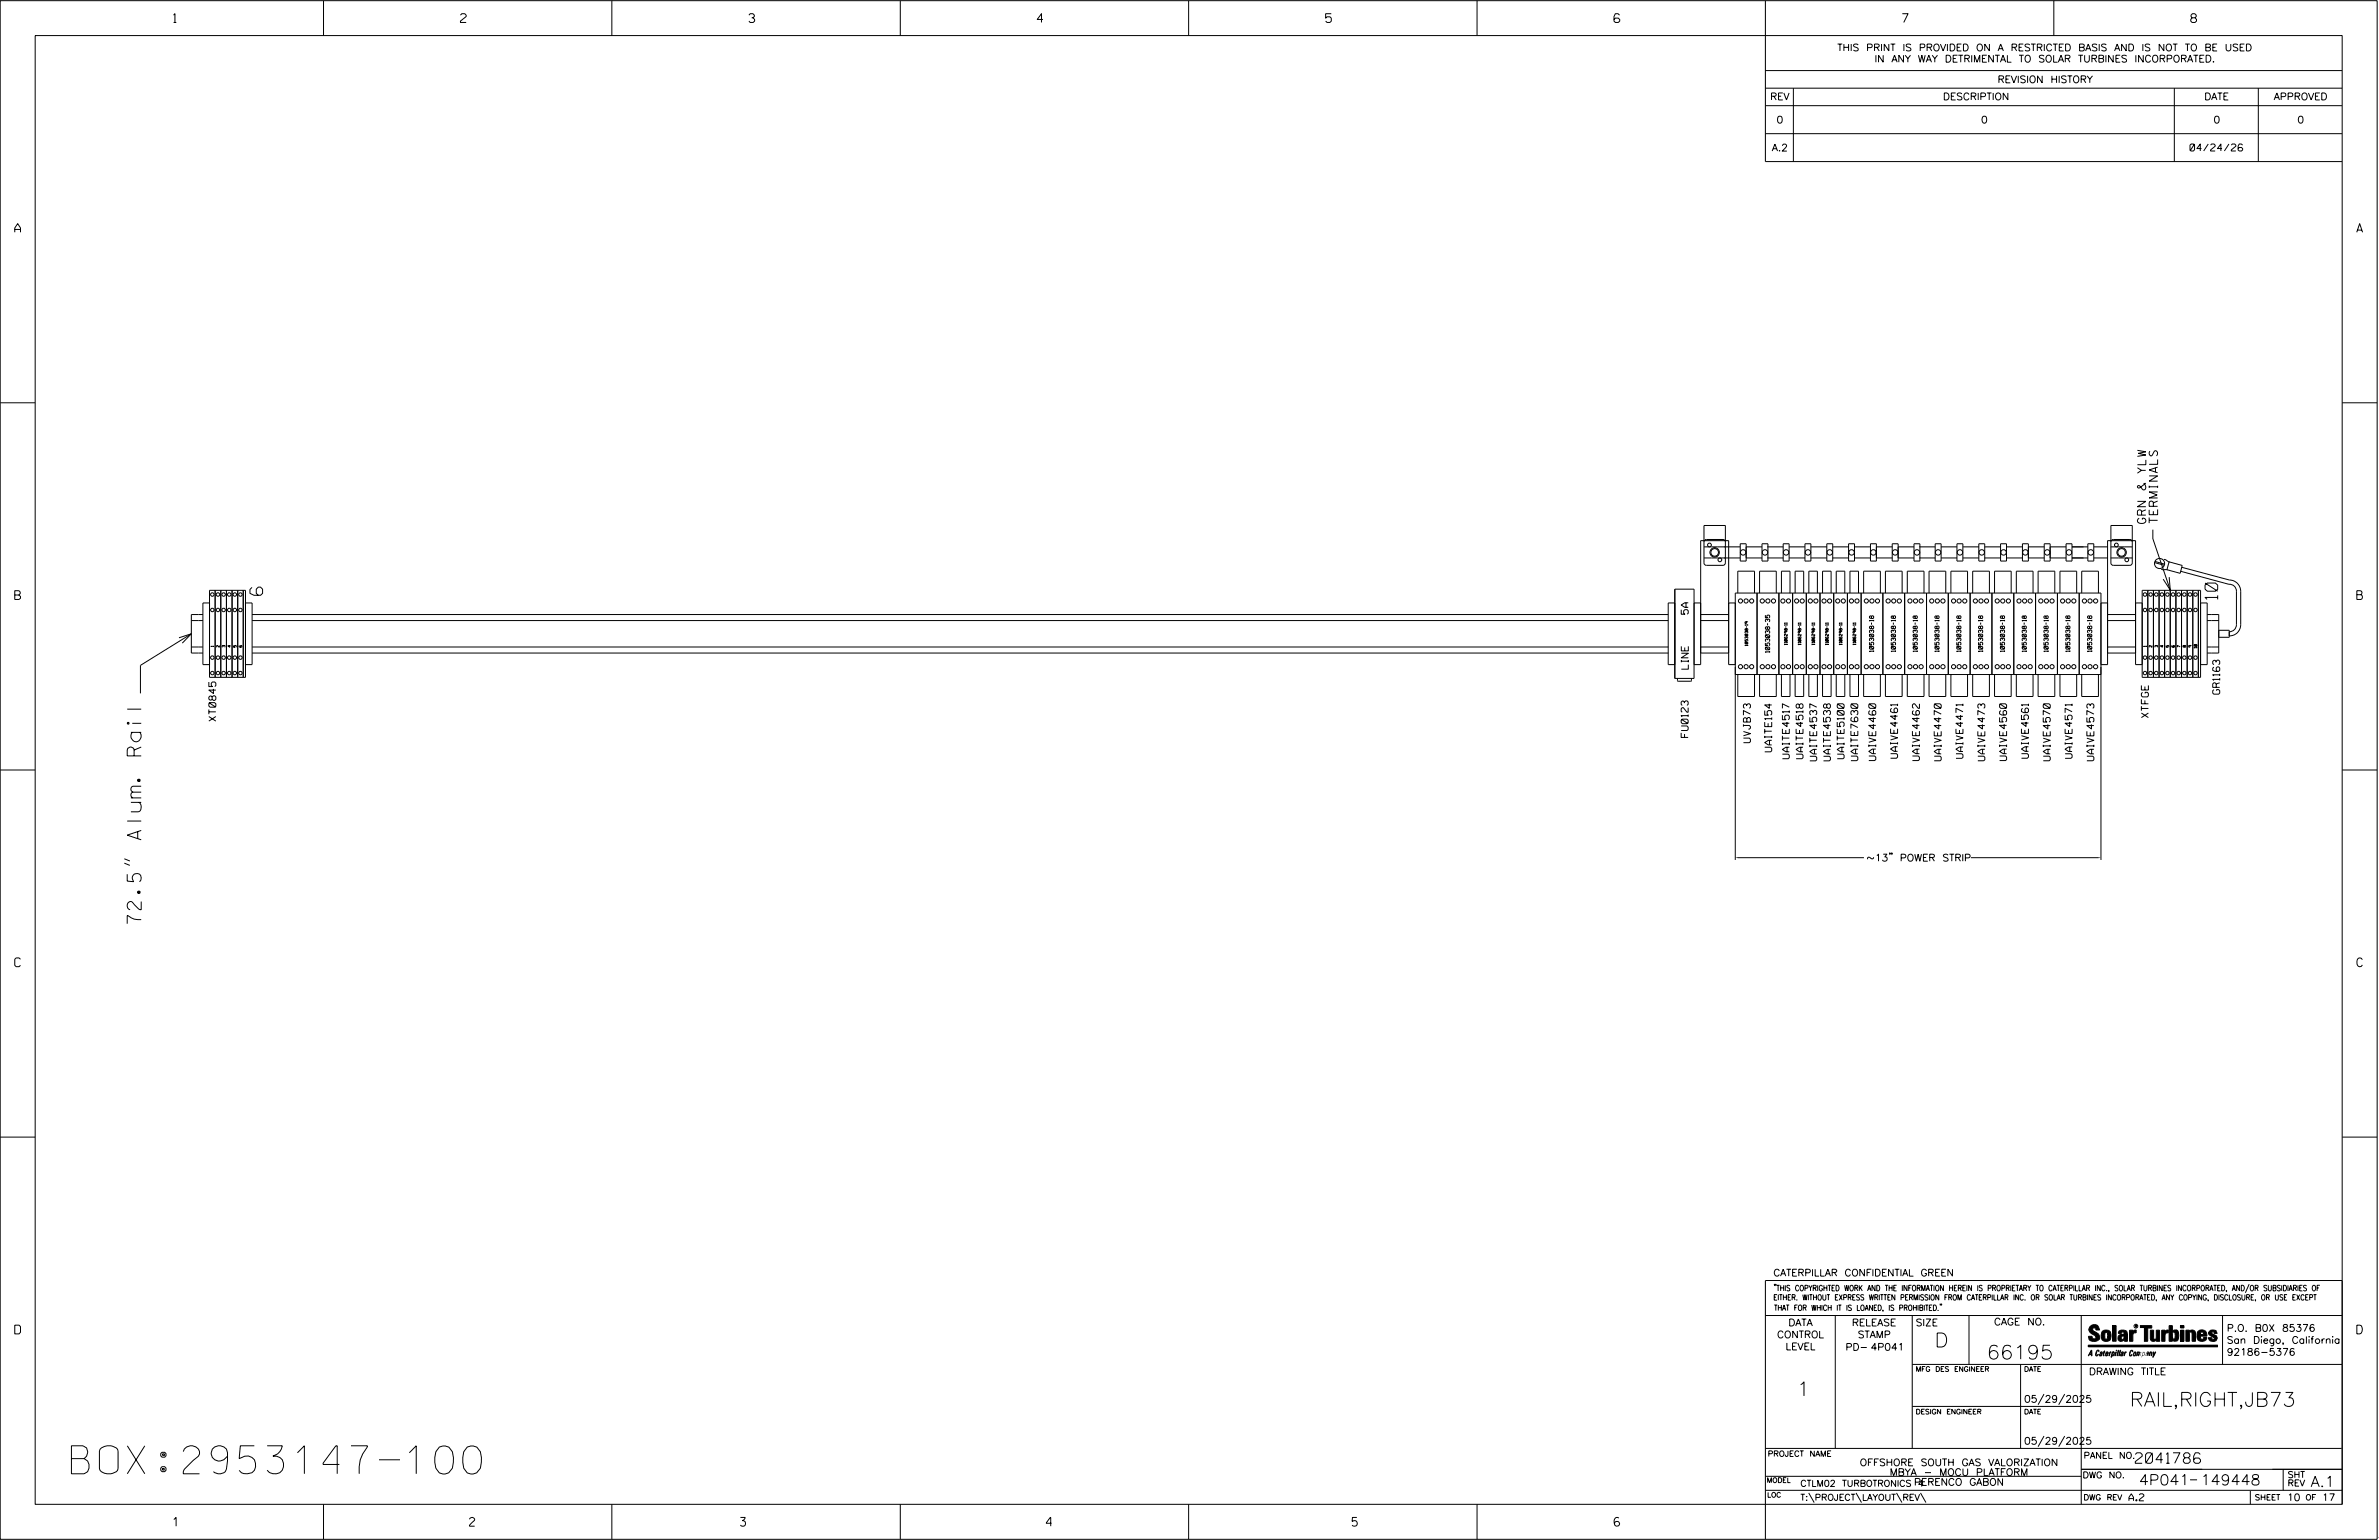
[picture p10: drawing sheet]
<svg xmlns="http://www.w3.org/2000/svg" width="864mm" height="559mm" viewBox="0 0 864 559" stroke-linecap="round" stroke-linejoin="round" font-family="sans-serif">
<defs><g id="words">
<text font-size="10.2" x="25.9" y="534.8">BOX:2953147-100</text>
<g font-size="5.1">
<text x="51.2" y="335.2" transform="rotate(-90 51.2 335.2)">72.5&quot; Alum. Rail</text>
<text x="702.3" y="488.8">D</text>
<text x="721.2" y="493.2">66195</text>
<text x="652.2" y="506.5">1</text>
<text x="773.1" y="510.3">RAIL,RIGHT,JB73</text>
</g>
<g font-size="4.6">
<text x="95.3" y="216" transform="rotate(-90 95.3 216)">6</text>
<text x="805" y="217.5" transform="rotate(-90 805 217.5)">10</text>
</g>
<g font-size="3.8">
<text x="775.1" y="531">2041786</text>
<text x="776.5" y="538.9">4P041</text>
<text x="798.8" y="538.9">149448</text>
<text x="838.8" y="539.5">A.1</text>
</g>
<g font-size="3.2">
<text x="63" y="8.2">1</text>
<text x="167.2" y="8.2">2</text>
<text x="271.8" y="8.2">3</text>
<text x="376.5" y="8.2">4</text>
<text x="481.2" y="8.2">5</text>
<text x="690.6" y="8.2">7</text>
<text x="795.3" y="8.2">8</text>
<text x="5.4" y="84.3">A</text>
<text x="855.5" y="84.3">A</text>
<text x="5.4" y="217.5">B</text>
<text x="855.6" y="217.5">B</text>
<text x="5.4" y="350.8">C</text>
<text x="855.6" y="350.8">C</text>
<text x="5.4" y="484">D</text>
<text x="855.6" y="484">D</text>
<text x="62.8" y="553.8">1</text>
<text x="170.4" y="553.8">2</text>
<text x="268.8" y="553.8">3</text>
<text x="379.8" y="553.8">4</text>
<text x="490.8" y="553.8">5</text>
<text x="585.9" y="553.8">6</text>
</g>
<g font-size="3">
<text x="779" y="190" transform="rotate(-90 779 190)">GRN &amp; YLW</text>
<text x="783.2" y="189.8" transform="rotate(-90 783.2 189.8)">TERMINALS</text>
</g>
<g font-size="2.5">
<text x="666.9" y="18.5">THIS PRINT IS PROVIDED ON A RESTRICTED BASIS AND IS NOT TO BE USED</text>
<text x="680.5" y="22.6">IN ANY WAY DETRIMENTAL TO SOLAR TURBINES INCORPORATED.</text>
<text x="725.1" y="30">REVISION HISTORY</text>
<text x="642.6" y="36.3">REV</text>
<text x="705.3" y="36.3">DESCRIPTION</text>
<text x="800.2" y="36.3">DATE</text>
<text x="825.4" y="36.3">APPROVED</text>
<text x="644.9" y="44.7">0</text>
<text x="719.1" y="44.7">0</text>
<text x="803.5" y="44.7">0</text>
<text x="834" y="44.7">0</text>
<text x="643.2" y="54.8">A.2</text>
<text x="795" y="54.8">04/24/26</text>
<text x="612.8" y="222.9" transform="rotate(-90 612.8 222.9)">5A</text>
<text x="612.9" y="242.8" transform="rotate(-90 612.9 242.8)">LINE</text>
<text x="805.8" y="251.9" transform="rotate(-90 805.8 251.9)">GR1163</text>
<text x="78.4" y="261.6" transform="rotate(-90 78.4 261.6)">XT0845</text>
<text x="779.9" y="260.4" transform="rotate(-90 779.9 260.4)">XTFGE</text>
<text x="612.8" y="267.6" transform="rotate(-90 612.8 267.6)">FU0123</text>
<text x="635.4" y="269.5" transform="rotate(-90 635.4 269.5)">UVJB73</text>
<text x="643.2" y="272.8" transform="rotate(-90 643.2 272.8)">UAITE154</text>
<text x="649.6" y="275.3" transform="rotate(-90 649.6 275.3)">UAITE4517</text>
<text x="654.5" y="275.3" transform="rotate(-90 654.5 275.3)">UAITE4518</text>
<text x="669.4" y="275.3" transform="rotate(-90 669.4 275.3)">UAITE5100</text>
<text x="680.9" y="276" transform="rotate(-90 680.9 276)">UAIVE4460</text>
<text x="688.8" y="275.1" transform="rotate(-90 688.8 275.1)">UAIVE4461</text>
<text x="696.8" y="276" transform="rotate(-90 696.8 276)">UAIVE4462</text>
<text x="712.6" y="275.2" transform="rotate(-90 712.6 275.2)">UAIVE4471</text>
<text x="728.4" y="276" transform="rotate(-90 728.4 276)">UAIVE4560</text>
<text x="736.3" y="275.1" transform="rotate(-90 736.3 275.1)">UAIVE4561</text>
<text x="752.2" y="275.2" transform="rotate(-90 752.2 275.2)">UAIVE4571</text>
<text x="659.5" y="276.1" transform="rotate(-90 659.5 276.1)">UAITE4537</text>
<text x="664.5" y="276.1" transform="rotate(-90 664.5 276.1)">UAITE4538</text>
<text x="674.4" y="276" transform="rotate(-90 674.4 276)">UAITE7630</text>
<text x="704.7" y="276" transform="rotate(-90 704.7 276)">UAIVE4470</text>
<text x="720.5" y="276" transform="rotate(-90 720.5 276)">UAIVE4473</text>
<text x="744.3" y="276" transform="rotate(-90 744.3 276)">UAIVE4570</text>
<text x="760.1" y="276" transform="rotate(-90 760.1 276)">UAIVE4573</text>
<text x="677.4" y="312.5">~13&quot; POWER STRIP</text>
<text x="643.8" y="463">CATERPILLAR CONFIDENTIAL GREEN</text>
<text x="645.1" y="485.5">CONTROL</text>
<text x="649.2" y="481.1">DATA</text>
<text x="672.3" y="481.1">RELEASE</text>
<text x="674.4" y="485.5">STAMP</text>
<text x="695.4" y="481.1">SIZE</text>
<text x="723.8" y="480.8">CAGE NO.</text>
<text x="808.4" y="483.1">P.O. B0X 85376</text>
<text x="648.2" y="489.8">LEVEL</text>
<text x="669.9" y="490">PD- 4P041</text>
<text x="808.4" y="487.5">San Diego, California</text>
<text x="808.4" y="491.8">92186-5376</text>
<text x="758.3" y="498.9">DRAWING TITLE</text>
<text x="734.8" y="508.9">05/29/2025</text>
<text x="734.8" y="524.1">05/29/2025</text>
<text x="675.1" y="531.9">OFFSHORE SOUTH GAS VALORIZATION</text>
<text x="686" y="535.5">MBYA - MOCU PLATFORM</text>
<text x="694.8" y="539">PERENCO GABON</text>
<text x="772.8" y="544.6">A.2</text>
<text x="830.2" y="544.6">10</text>
<text x="842.9" y="544.6">17</text>
</g>
<g font-size="2.3">
<text x="756.4" y="529.2">PANEL NO.</text>
<text x="653.5" y="539.4">CTLM02 TURBOTRONICS 4</text>
<text x="756" y="536.3">DWG NO.</text>
<text x="830.4" y="539.3">REV</text>
<text x="830.4" y="536.2">SHT</text>
<text x="653.5" y="544.5">T:\PROJECT\LAYOUT\REV\</text>
</g>
<g font-size="2">
<text x="643.8" y="468.4">&quot;THIS COPYRIGHTED WORK AND THE INFORMATION HEREIN IS PROPRIETARY TO CATERPILLAR INC., SOLAR TURBINES INCORPORATED, AND/OR SUBSIDIARIES OF</text>
<text x="643.8" y="471.8">EITHER. WITHOUT EXPRESS WRITTEN PERMISSION FROM CATERPILLAR INC. OR SOLAR TURBINES INCORPORATED, ANY COPYING, DISCLOSURE, OR USE EXCEPT</text>
<text x="644" y="475.6">THAT FOR WHICH IT IS LOANED, IS PROHIBITED.&quot;</text>
<text x="641.7" y="528.5">PROJECT NAME</text>
<text x="756.3" y="544.3">DWG REV</text>
<text x="818.5" y="544.3">SHEET</text>
<text x="836.9" y="544.3">OF</text>
</g>
<g font-size="1.8">
<text x="695.4" y="497.6">MFG DES ENGINEER</text>
<text x="734.8" y="497.6">DATE</text>
<text x="695.4" y="513.1">DESIGN ENGINEER</text>
<text x="734.8" y="513.1">DATE</text>
<text x="641.3" y="538">MODEL</text>
<text x="641.5" y="543.3">LOC</text>
</g>
<g font-size="1.5">
<text x="642.4" y="236.8" transform="rotate(-90 642.4 236.8)">1053038-35</text>
<text x="680.2" y="236.5" transform="rotate(-90 680.2 236.5)">1053038-18</text>
<text x="688.1" y="236.5" transform="rotate(-90 688.1 236.5)">1053038-18</text>
<text x="696" y="236.5" transform="rotate(-90 696 236.5)">1053038-18</text>
<text x="703.9" y="236.5" transform="rotate(-90 703.9 236.5)">1053038-18</text>
<text x="711.8" y="236.5" transform="rotate(-90 711.8 236.5)">1053038-18</text>
<text x="719.7" y="236.5" transform="rotate(-90 719.7 236.5)">1053038-18</text>
<text x="727.7" y="236.5" transform="rotate(-90 727.7 236.5)">1053038-18</text>
<text x="735.6" y="236.5" transform="rotate(-90 735.6 236.5)">1053038-18</text>
<text x="743.5" y="236.5" transform="rotate(-90 743.5 236.5)">1053038-18</text>
<text x="751.4" y="236.5" transform="rotate(-90 751.4 236.5)">1053038-18</text>
<text x="759.3" y="236.5" transform="rotate(-90 759.3 236.5)">1053038-18</text>
</g>
<g font-size="1">
<text x="77.6" y="234.7" transform="rotate(-90 77.6 234.7)">1</text>
<text x="79.6" y="234.9" transform="rotate(-90 79.6 234.9)">2</text>
<text x="81.7" y="234.9" transform="rotate(-90 81.7 234.9)">3</text>
<text x="83.7" y="234.9" transform="rotate(-90 83.7 234.9)">4</text>
<text x="85.8" y="234.9" transform="rotate(-90 85.8 234.9)">5</text>
<text x="87.8" y="234.9" transform="rotate(-90 87.8 234.9)">6</text>
<text x="634.5" y="234.4" transform="rotate(-90 634.5 234.4)">1053038-19</text>
<text x="648.8" y="234" transform="rotate(-90 648.8 234)">1106298-11</text>
<text x="653.8" y="234" transform="rotate(-90 653.8 234)">1106298-11</text>
<text x="658.7" y="234" transform="rotate(-90 658.7 234)">1106298-11</text>
<text x="663.7" y="234" transform="rotate(-90 663.7 234)">1106298-11</text>
<text x="668.7" y="234" transform="rotate(-90 668.7 234)">1106298-11</text>
<text x="673.7" y="234" transform="rotate(-90 673.7 234)">1106298-11</text>
<text x="779.2" y="234.7" transform="rotate(-90 779.2 234.7)">1</text>
<text x="781.2" y="234.9" transform="rotate(-90 781.2 234.9)">2</text>
<text x="783.2" y="234.9" transform="rotate(-90 783.2 234.9)">3</text>
<text x="785.3" y="234.9" transform="rotate(-90 785.3 234.9)">4</text>
<text x="787.3" y="234.9" transform="rotate(-90 787.3 234.9)">5</text>
<text x="789.4" y="234.9" transform="rotate(-90 789.4 234.9)">6</text>
<text x="791.4" y="234.9" transform="rotate(-90 791.4 234.9)">7</text>
<text x="793.4" y="234.9" transform="rotate(-90 793.4 234.9)">8</text>
<text x="795.5" y="234.9" transform="rotate(-90 795.5 234.9)">9</text>
<text x="797.5" y="235.2" transform="rotate(-90 797.5 235.2)">10</text>
</g>
<text font-size=".9" x="775.1" y="481.7">R</text>
</g></defs>
<g fill="none" stroke="#000" stroke-width=".36">
<path d="M.1 .2h862.8v558.4h-862.8zM12.8 12.9h837.4v533h-837.4zM117.4 .2v12.7M222.1 .2v12.7M326.8 .2v12.7M431.5 .2v12.7M536.2 .2v12.7M587.9 5.5l-.5-.5h-1l-.5 1v1.7l.5 .4h1l.6-.4v-.6l-.6-.5h-1l-.5 .5M640.9 .2v58.4h209.3M745.6 .2v12.7M640.9 25.6h209.3M640.9 32h209.3"/>
<path d="M640.9 38.3h209.3M651 32v26.6M789.3 32v26.6M819.8 32v26.6M640.9 48.5h209.3M.1 146.2h12.7M850.2 146.2h12.7M618.6 190.7h7.7v13.6l-.5 .8h-6.4l-.8-.5zM618.6 198.4h13.1M618.6 196.6l.2-.6 .6-.2h6.1l.6 .2 .2 .6M631.7 197.3h2.2v6.3h-2.2zM633.9 198.4h5.7"/>
<path d="M639.6 197.3h2.2v6.3h-2.2zM641.5 198.4h5.8M647.3 197.3h2.2v6.3h-2.2zM649.5 198.4h5.7M655.2 197.3h2.2v6.3h-2.2zM657.4 198.4h5.8M663.2 197.3h2.1v6.3h-2.1zM665.3 198.4h5.8M671.1 197.3h2.1v6.3h-2.1zM673.2 198.4h5.8M679 197.3h2.1v6.3h-2.1zM681.1 198.4h5.8"/>
<path d="M686.9 197.3h2.1v6.3h-2.1zM689 198.4h5.8M694.8 197.3h2.1v6.3h-2.1zM696.7 198.4h5.8M702.5 197.3h2.1v6.3h-2.1zM704.6 198.4h5.8M710.4 197.3h2.1v6.3h-2.1zM712.5 198.4h5.8M718.3 197.3h2.2v6.3h-2.2zM720.5 198.4h5.7M726.2 197.3h2.2v6.3h-2.2zM728.4 198.4h5.8"/>
<path d="M734.2 197.3h2.1v6.3h-2.1zM736.3 198.4h5.8M742.1 197.3h2.1v6.3h-2.1zM744.2 198.4h5.8M750 197.3h2.2v6.3h-2.2zM752.2 198.4h5.7M757.9 197.3h2.2v6.3h-2.2zM760.1 198.4h5M766.3 196.6l.2-.6 .7-.2h6l.6 .2 .2 .6M766.3 190.7h7.7v13.6l-.5 .8h-6.3l-.9-.5zM766.3 198.4h7.7M781.5 192.2v3.3l6.3 18.6"/>
<path d="M76.1 214.2h13v31.6h-13zM76.1 218.8h-2.4v22.4h2.4M78.1 214.2v31.6M80.2 214.2v31.6M82.2 214.2v31.6M84.2 214.2v31.6M86.3 214.2v31.6M88.3 214.2v31.6M89.1 218.8h2.4v22.4h-2.4M608 218.8h-2.4v22.4h2.4M608 213.8h7v32.4h-7zM615 218.8h2.4"/>
<path d="M618.6 202.5h13.1M627.5 218.8h2.4M630.5 215.2h.1M630.8 215.2v-7.9h6.1v7.9M633.9 202.5h5.7M637.2 215.2h.1M637.8 215.2v29.6M638.4 215.2h.1M638.7 215.2v-7.9h6.1v7.9M641.5 202.5h5.8M645.1 215.2h.1M645.8 215.2v29.6"/>
<path d="M646.3 215.2h.1M646.7 215.2v-7.9h3.1v7.9M649.5 202.5h5.7M650.1 215.2h.1M650.7 215.2v29.6M651.3 215.2h.1M651.7 215.2v-7.9h3.1v7.9M655.1 215.2h.1M655.7 215.2v29.6M656.3 215.2h.1M656.6 215.2v-7.9h3.1v7.9M657.4 202.5h5.8"/>
<path d="M660.1 215.2h.1M660.7 215.2v29.6M661.3 215.2h.1M661.6 215.2v-7.9h3.1v7.9M665 215.2h.1M665.3 202.5h5.8M665.7 215.2v29.6M666.2 215.2h.1M666.6 215.2v-7.9h3.1v7.9M670 215.2h.1M670.6 215.2v29.6M671.2 215.2h.1"/>
<path d="M671.5 215.2v-7.9h3.2v7.9M673.2 202.5h5.8M675 215.2h.1M675.6 215.2v29.6M676.2 215.2h.1M676.5 215.2v-7.9h6.1v7.9M681.1 202.5h5.8M682.9 215.2h.1M683.5 215.2v29.6M684.1 215.2h.1M684.4 215.2v-7.9h6.1v7.9M689 202.5h5.8"/>
<path d="M690.8 215.2h.1M691.4 215.2v29.6M692 215.2h.1M692.4 215.2v-7.9h6v7.9M696.7 202.5h5.8M698.7 215.2h.1M699.3 215.2v29.6M699.9 215.2h.1M700.3 215.2v-7.9h6v7.9M704.6 202.5h5.8M706.7 215.2h.1M707.2 215.2v29.6"/>
<path d="M707.9 215.2h.1M708.2 215.2v-7.9h6v7.9M712.5 202.5h5.8M714.6 215.2h.1M715.2 215.2v29.6M715.8 215.2h.1M716.1 215.2v-7.9h6.1v7.9M720.5 202.5h5.7M722.5 215.2h.1M723.1 215.2v29.6M723.7 215.2h.1M724 215.2v-7.9h6.1v7.9"/>
<path d="M728.4 202.5h5.8M730.4 215.2h.1M731 215.2v29.6M731.6 215.2h.1M731.9 215.2v-7.9h6.1v7.9M736.3 202.5h5.8M738.3 215.2h.1M738.9 215.2v29.6M739.5 215.2h.1M739.8 215.2v-7.9h6.1v7.9M744.2 202.5h5.8M746.3 215.2h.1"/>
<path d="M746.9 215.2v29.6M747.4 215.2h.1M747.8 215.2v-7.9h6.1v7.9M752.2 202.5h5.7M754.2 215.2h.1M754.8 215.2v29.6M755.4 215.2h.1M755.7 215.2v-7.9h6.1v7.9M760.1 202.5h5M762.1 215.2h.1M762.7 218.8h2.4M766.3 202.5h7.7"/>
<path d="M775.2 218.8h2.4M777.6 214.2h21.2v31.6h-21.2zM779.7 214.2v31.6M781.7 214.2v31.6M782.1 204.2l3.5 .9M782.2 203.7l3.5 1M783.8 214.2v31.6M784.5 206.6l2.3 .2M785.5 203l2.1 .9M785.8 214.2v31.6M787.4 203.9l4.8 1.3-.8 2.8-4.8-1.3zM787.4 209.4l.4 4.7-2.6-4"/>
<path d="M787.8 214.2v31.6M789.9 214.2v31.6M791.6 207.3l17.5 4.7a2.54 2.54 0 0 1 2.7 2.5v12.2a2.59 2.59 0 0 1-2.6 2.5M791.9 214.2v31.6M792 205.8l17.3 4.7a4.1 4.1 0 0 1 4.1 4v12.2a4.1 4.1 0 0 1-4.2 4.1M794 214.2v31.6M796 214.2v31.6M798 214.2v31.6M798.8 218.8h2.4v22.4h-2.4M65 231.4l4.5-1.4-3.3 3.4M69.5 234.8h4.2M69.5 225.2h4.2"/>
<path d="M69.5 230l-18.5 11.4v10.2M73.7 223h-4.2v14h4.2M91.5 234.8h514.1M91.5 237h514.1M91.5 223h514.1M91.5 225.2h514.1M617.4 234.8h10.1M617.4 237h10.1M617.4 223h10.1M617.4 225.2h10.1M765.1 234.8h10.1M765.1 237h10.1"/>
<path d="M765.1 223h10.1M765.1 225.2h10.1M801.2 223h4.2v14h-4.2M801.2 234.8h4.2M801.2 225.2h4.2M805.4 228.7h3.8v2.5h-3.8M608.9 246.2l.2 1h4.7l.2-1M615 241.2h2.4v-45h10.1v45h2.4M629.9 244.8h132.8M630.8 244.8v7.9h6.1v-7.9M638.7 244.8v7.9h6.1v-7.9M646.7 244.8v7.9h3.1v-7.9"/>
<path d="M651.7 244.8v7.9h3.1v-7.9M656.6 244.8v7.9h3.1v-7.9M661.6 244.8v7.9h3.1v-7.9M666.6 244.8v7.9h3.1v-7.9M671.5 244.8v7.9h3.2v-7.9M676.5 244.8v7.9h6.1v-7.9M684.4 244.8v7.9h6.1v-7.9M692.4 244.8v7.9h6v-7.9M700.3 244.8v7.9h6v-7.9M708.2 244.8v7.9h6v-7.9M716.1 244.8v7.9h6.1v-7.9M724 244.8v7.9h6.1v-7.9"/>
<path d="M731.9 244.8v7.9h6.1v-7.9M739.8 244.8v7.9h6.1v-7.9M747.8 244.8v7.9h6.1v-7.9M755.7 244.8v7.9h6.1v-7.9M762.7 241.2h2.4v-45h10.1v45h2.4M.1 279.4h12.7M850.2 279.4h12.7M45.1 313.2l2 .8M45.1 311.6l2 .8M629.9 312v-96.8h132.8v96.8M630.9 311.2h45.7M686.2 309.6h-.3h.3l-.3 .6"/>
<path d="M686.9 309.6h-.3h.3l-.3 .6M715.5 311.2h46.2M.1 412.6h12.7M850.2 412.6h12.7M640.9 477.3h209.3M644.2 466.1l-.1 .4M644.7 466.1l-.2 .4M666.2 477.3v48.3M694.2 477.3v48.3M704.4 473.3l-.1 .4M704.8 473.3l-.1 .4M714.8 477.3v17.8"/>
<path d="M755.5 477.3v68.6M806.8 477.3v17.8M816.5 466l-1.4 3.1M850.2 464.6h-209.3v94M850.2 464.8v81.1M694.2 495.1h156M733.5 495.1v30.5M758.6 481.4a2.02 2.02 0 0 1 3.1-.1l.5 1.3h-1.3l-.2-.6-.4-.2-.6 .1-.1 .4 .4 .7a2.46 2.46 0 0 1 2.2 2.9 2.83 2.83 0 0 1-3.8 .3l-.3-1.3h1.3l.2 .7 .6 .3 .5-.2 .2-.5-.4-.6-1.9-1.2-.4-.9zM759.2 491.3h-.7l.7-1.2v1.9h.2l-.1-2.1-1.3 2.1 .5-.5h.7M761.3 490l.3-.2 .4 .3-.1 .3-.3-.4-.4 .3-.3 1.6h.4l.4-.5-.3 .6-.4 .1-.3-.4zM762.6 490.6l.5-.1-.1 1.4h-.9a.74 .74 0 0 1 .9-.8l-.3 .7-.5 .1 .2-.5 .6-.2v-.5l-.7 .2zM763 483.2a2.17 2.17 0 0 1 3.1 0l.3 1.4-.3 1.5a2.17 2.17 0 0 1-3.1 0l-.3-1.5z"/>
<path d="M763.6 490.5l.4-.4 .2 .6h-.3l-.3 .9 .2 .4-.3-.1zM764.1 483.7l.5-.4 .4 .3v2.2l-.4 .2-.5-.2zM764.6 491.1l.6 .2v-.7l-.4-.1-.4 .6-.1 .8h.6M764.6 491.1l-.1 .8h.4M764.6 482.6v.8M764.8 490.7l.4 .1v.3h-.6zM765 491.5l-.1 .4zM766 490.5l-.5 1.5zM766 490.8l.4-.3-.4 .4M766.9 481h1.3v5.7h-1.3zM767 490.8l.5 .1-.3 .8-.4 .2zM767.3 490.5h-.5l-.5 2"/>
<path d="M767.3 490.5a.8 .8 0 0 1 .2 1 .8 .8 0 0 1-.9 .4l-.1 .6M767.3 490.5l-.1 .2M768.1 490.5l-.4 1.5zM768.2 489.9h.3l-.1 .2h-.2zM769 489.9l-.5 2.1zM769.7 489.9l-.6 2.1zM770.1 491.4l.5-.3-.5 .8zM770.4 491.9h.1M770.6 491.1l.1-.4-.7 .2 .1-.3 .6-.1 .2 .3-.5 1.1M770.6 491.1a.74 .74 0 0 0-.8 .8h.6M771 484.8h-.7l-.3 .6 .4 .7 .5-.3 .1-2.4h-.8l-.1 .4h-1.2a1.71 1.71 0 0 1 1.8-1.3 1.71 1.71 0 0 1 1.6 1.4v2.8h-1.1l-.1-.6M771 484.2l-1.5 .1a1.41 1.41 0 0 0 0 2.4l.5 .1 1.1-.7"/>
<path d="M771.2 486.1h-.1M771.4 490.5l.1 .3 .4-.3-.9 1.5zM771.5 490.8h.1M773 482.7h1.2v.5l.5-.5 .7-.1v1h-.6l-.5 .4-.1 2.7h-1.2zM773.3 490.3l.6-.4 .4 .2-.1 .4-.3-.4a1.28 1.28 0 0 0-.5 1.8l.6-.4-.1 .4-.8 .1zM774.7 490.8l.5-.3a.88 .88 0 0 1 .2 .9 .88 .88 0 0 1-.7 .7l-.2-.2zM774.8 490.9h.5l-.3 1h-.3l-.2-.2zM775.2 490.5l-.1 .2M776.8 481h4.3v.9h-1.5v4.8h-1.3M776.8 490.6l-.8 .2v-.3l-.4 1.5 .8-1.3v1.3l.3-1.2M779.3 491.1h.4M779.6 490.5h.3l-.3 1.4"/>
<path d="M779.6 490.7h.2l-.1 .4M779.7 491.1l-.1 .4M779.7 491.1l-.4 .2M780.1 492l.4-1.5 .1 .3 .3-.3 .3 .2-.3 1.3v-1.3l-.7 1.3M780.6 482.7h1.2v2.7l.1 .4 .4 .3 .4-.7v-2.7h1.2l.1 4h-1.3v-.5l-1.1 .6-.7-.3-.3-.7zM781.6 492.5l1-2-.8 1.3-.2-1.3-.2 2M784.7 482.7h1.2v.5l.5-.5 .7-.1v1h-.5l-.6 .4-.1 2.7h-1.2zM787.4 481h1.2v2a1.4 1.4 0 0 1 2.2 .2l.1 1.4-.4 1.9-1.5 .1-.4-.5v-1l.5 .9 .5-.3v-2.1l-.5-.4-.5 .7v2.8h-1.2zM791.5 482.7h1.3v4h-1.3zM791.5 481h1.3v.9h-1.3zM793.5 482.7h1.3v.4l.7-.5 1.1 .2 .4 .6v3.3h-1.2l-.3-3.4-.7 .2v3.2h-1.3zM794.8 483.1h.1"/>
<path d="M797.7 483.2a1.92 1.92 0 0 1 2.4-.5 1.92 1.92 0 0 1 1 2.1h-2.3v.8l.6 .5 .5-.3v-.5h1.2a1.83 1.83 0 0 1-2.1 1.4 1.83 1.83 0 0 1-1.5-2.1zM798.8 484.2v.6M799.1 483.4h.6l.2 .8h-1.1zM804.6 482.9a1.84 1.84 0 0 0-2.9 .8 3.3 3.3 0 0 0 2.2 1.9l-.5 .5-.4-.3-.1-.4h-1.2l.1 .6a1.92 1.92 0 0 0 2.9 .4M804.9 483.8h-1.2l-.2-.6-.5 .1-.1 .3 .1 .3 1.8 .9M805.1 488.1h-47.1v.6h47.1M694.2 510.3h61.3M742 505.8l-2.2 3.9M749.5 505.8l-2.2 3.9M640.9 525.6h209.2M640.9 535.7h114.6M742 521.1l-2.2 3.8"/>
<path d="M749.5 521.1l-2.2 3.8M755.5 533.2h94.7M795 537h2.6M828.8 533.2v7.6M117.4 545.9v12.7M222.1 545.9v12.7M326.8 545.9v12.7M431.5 545.9v12.7M536.2 545.9v12.7M640.9 540.8h209.3M656.6 541.7l2 3.5M673.8 541.7l1.9 3.5"/>
<path d="M688.4 541.7l2 3.5M697.2 541.7l1.9 3.5M816.9 541v4.9M863.5 558h.1"/>
<circle cx="620.6" cy="197.7" r=".69"/>
<circle cx="768.3" cy="197.7" r=".69"/>
<circle cx="77.1" cy="215.7" r=".64"/>
<circle cx="79.1" cy="215.7" r=".64"/>
<circle cx="81.2" cy="215.7" r=".64"/>
<circle cx="83.2" cy="215.7" r=".64"/>
<circle cx="85.2" cy="215.7" r=".63"/>
<circle cx="87.3" cy="215.7" r=".64"/>
<circle cx="622.4" cy="200.4" r="1.71"/>
<circle cx="622.4" cy="200.5" r="1.38"/>
<circle cx="624.3" cy="203.1" r=".68"/>
<circle cx="631.8" cy="218.1" r=".75"/>
<circle cx="632.8" cy="200.4" r=".99"/>
<circle cx="633.8" cy="218.1" r=".76"/>
<circle cx="635.9" cy="218.1" r=".75"/>
<circle cx="639.7" cy="218.1" r=".77"/>
<circle cx="640.7" cy="200.4" r=".98"/>
<circle cx="641.8" cy="218.1" r=".75"/>
<circle cx="643.8" cy="218.1" r=".76"/>
<circle cx="647.2" cy="218.1" r=".76"/>
<circle cx="648.4" cy="200.4" r=".99"/>
<circle cx="649.2" cy="218.1" r=".75"/>
<circle cx="652.2" cy="218.1" r=".76"/>
<circle cx="654.2" cy="218.1" r=".75"/>
<circle cx="656.3" cy="200.4" r=".98"/>
<circle cx="657.2" cy="218.1" r=".76"/>
<circle cx="659.2" cy="218.1" r=".75"/>
<circle cx="662.1" cy="218.1" r=".76"/>
<circle cx="664.2" cy="218.1" r=".75"/>
<circle cx="664.2" cy="200.4" r=".99"/>
<circle cx="667.1" cy="218.1" r=".76"/>
<circle cx="669.1" cy="218.1" r=".75"/>
<circle cx="672.1" cy="218.1" r=".76"/>
<circle cx="672.1" cy="200.4" r=".98"/>
<circle cx="674.1" cy="218.1" r=".75"/>
<circle cx="677.5" cy="218.1" r=".76"/>
<circle cx="679.5" cy="218.1" r=".77"/>
<circle cx="680.1" cy="200.4" r=".99"/>
<circle cx="681.6" cy="218.1" r=".75"/>
<circle cx="685.4" cy="218.1" r=".77"/>
<circle cx="687.4" cy="218.1" r=".76"/>
<circle cx="688" cy="200.5" r=".99"/>
<circle cx="689.5" cy="218.1" r=".77"/>
<circle cx="693.3" cy="218.1" r=".76"/>
<circle cx="695.4" cy="218.1" r=".77"/>
<circle cx="695.9" cy="200.4" r=".98"/>
<circle cx="697.4" cy="218.1" r=".76"/>
<circle cx="701.2" cy="218.1" r=".75"/>
<circle cx="703.3" cy="218.1" r=".76"/>
<circle cx="703.5" cy="200.4" r=".99"/>
<circle cx="705.3" cy="218.1" r=".77"/>
<circle cx="709.2" cy="218.1" r=".76"/>
<circle cx="711.2" cy="218.1" r=".75"/>
<circle cx="711.5" cy="200.4" r=".98"/>
<circle cx="713.2" cy="218.1" r=".76"/>
<circle cx="717.1" cy="218.1" r=".75"/>
<circle cx="719.1" cy="218.1" r=".76"/>
<circle cx="719.4" cy="200.4" r=".99"/>
<circle cx="721.1" cy="218.1" r=".75"/>
<circle cx="725" cy="218.1" r=".76"/>
<circle cx="727" cy="218.1" r=".75"/>
<circle cx="727.3" cy="200.4" r=".98"/>
<circle cx="729.1" cy="218.1" r=".76"/>
<circle cx="732.9" cy="218.1" r=".75"/>
<circle cx="735" cy="218.1" r=".76"/>
<circle cx="735.2" cy="200.4" r=".99"/>
<circle cx="737" cy="218.1" r=".75"/>
<circle cx="740.8" cy="218.1" r=".77"/>
<circle cx="742.9" cy="218.1" r=".75"/>
<circle cx="743.2" cy="200.4" r=".98"/>
<circle cx="744.9" cy="218.1" r=".76"/>
<circle cx="748.8" cy="218.1" r=".76"/>
<circle cx="750.8" cy="218.1" r=".77"/>
<circle cx="751.1" cy="200.4" r=".99"/>
<circle cx="752.8" cy="218.1" r=".75"/>
<circle cx="756.7" cy="218.1" r=".77"/>
<circle cx="758.7" cy="218.1" r=".76"/>
<circle cx="759" cy="200.5" r=".99"/>
<circle cx="760.7" cy="218.1" r=".77"/>
<circle cx="770.1" cy="200.4" r="1.38"/>
<circle cx="770.2" cy="200.4" r="1.72"/>
<circle cx="772" cy="203.1" r=".69"/>
<circle cx="778.7" cy="215.7" r=".64"/>
<circle cx="780.7" cy="215.7" r=".64"/>
<circle cx="782.7" cy="215.7" r=".64"/>
<circle cx="783.9" cy="204.5" r="1.83"/>
<circle cx="784.8" cy="215.7" r=".64"/>
<circle cx="786.8" cy="215.7" r=".63"/>
<circle cx="788.8" cy="215.7" r=".64"/>
<circle cx="790.9" cy="215.7" r=".64"/>
<circle cx="792.9" cy="215.7" r=".64"/>
<circle cx="795" cy="215.7" r=".64"/>
<circle cx="797" cy="215.7" r=".64"/>
<circle cx="77.1" cy="221.3" r=".64"/>
<circle cx="77.1" cy="238.6" r=".64"/>
<circle cx="79.1" cy="221.3" r=".64"/>
<circle cx="79.1" cy="238.6" r=".64"/>
<circle cx="81.2" cy="221.3" r=".64"/>
<circle cx="81.2" cy="238.6" r=".64"/>
<circle cx="83.2" cy="221.3" r=".64"/>
<circle cx="83.2" cy="238.6" r=".64"/>
<circle cx="85.2" cy="221.3" r=".63"/>
<circle cx="85.2" cy="238.6" r=".63"/>
<circle cx="87.3" cy="221.3" r=".64"/>
<circle cx="87.3" cy="238.6" r=".64"/>
<circle cx="778.7" cy="221.3" r=".64"/>
<circle cx="778.7" cy="238.6" r=".64"/>
<circle cx="780.7" cy="238.6" r=".64"/>
<circle cx="780.7" cy="221.3" r=".64"/>
<circle cx="782.7" cy="221.3" r=".64"/>
<circle cx="782.7" cy="238.6" r=".64"/>
<circle cx="784.8" cy="221.3" r=".64"/>
<circle cx="784.8" cy="238.6" r=".64"/>
<circle cx="786.8" cy="221.3" r=".63"/>
<circle cx="786.8" cy="238.6" r=".63"/>
<circle cx="788.8" cy="238.6" r=".64"/>
<circle cx="788.8" cy="221.3" r=".64"/>
<circle cx="790.9" cy="221.3" r=".64"/>
<circle cx="790.9" cy="238.6" r=".64"/>
<circle cx="792.9" cy="238.6" r=".64"/>
<circle cx="792.9" cy="221.3" r=".64"/>
<circle cx="795" cy="221.3" r=".64"/>
<circle cx="795" cy="238.6" r=".64"/>
<circle cx="797" cy="221.3" r=".64"/>
<circle cx="797" cy="238.6" r=".64"/>
<circle cx="77.1" cy="244.2" r=".64"/>
<circle cx="79.1" cy="244.2" r=".64"/>
<circle cx="81.2" cy="244.2" r=".64"/>
<circle cx="83.2" cy="244.2" r=".64"/>
<circle cx="85.2" cy="244.2" r=".63"/>
<circle cx="87.3" cy="244.2" r=".64"/>
<circle cx="631.8" cy="241.9" r=".76"/>
<circle cx="633.8" cy="241.9" r=".77"/>
<circle cx="635.9" cy="241.9" r=".76"/>
<circle cx="639.7" cy="241.9" r=".77"/>
<circle cx="641.8" cy="241.9" r=".76"/>
<circle cx="643.8" cy="241.9" r=".77"/>
<circle cx="647.2" cy="241.9" r=".77"/>
<circle cx="649.2" cy="241.9" r=".76"/>
<circle cx="652.2" cy="241.9" r=".77"/>
<circle cx="654.2" cy="241.9" r=".76"/>
<circle cx="657.2" cy="241.9" r=".77"/>
<circle cx="659.2" cy="241.9" r=".76"/>
<circle cx="662.1" cy="241.9" r=".77"/>
<circle cx="664.2" cy="241.9" r=".76"/>
<circle cx="667.1" cy="241.9" r=".77"/>
<circle cx="669.1" cy="241.9" r=".76"/>
<circle cx="672.1" cy="241.9" r=".77"/>
<circle cx="674.1" cy="241.9" r=".76"/>
<circle cx="677.5" cy="241.9" r=".76"/>
<circle cx="679.5" cy="241.9" r=".77"/>
<circle cx="681.6" cy="241.9" r=".76"/>
<circle cx="685.4" cy="241.9" r=".77"/>
<circle cx="687.4" cy="241.9" r=".76"/>
<circle cx="689.5" cy="241.9" r=".77"/>
<circle cx="693.3" cy="241.9" r=".77"/>
<circle cx="695.4" cy="241.9" r=".77"/>
<circle cx="697.4" cy="241.9" r=".76"/>
<circle cx="701.2" cy="241.9" r=".76"/>
<circle cx="703.3" cy="241.9" r=".77"/>
<circle cx="705.3" cy="241.9" r=".77"/>
<circle cx="709.2" cy="241.9" r=".77"/>
<circle cx="711.2" cy="241.9" r=".76"/>
<circle cx="713.2" cy="241.9" r=".77"/>
<circle cx="717.1" cy="241.9" r=".76"/>
<circle cx="719.1" cy="241.9" r=".77"/>
<circle cx="721.1" cy="241.9" r=".76"/>
<circle cx="725" cy="241.9" r=".77"/>
<circle cx="727" cy="241.9" r=".76"/>
<circle cx="729.1" cy="241.9" r=".77"/>
<circle cx="732.9" cy="241.9" r=".76"/>
<circle cx="735" cy="241.9" r=".77"/>
<circle cx="737" cy="241.9" r=".76"/>
<circle cx="740.8" cy="241.9" r=".77"/>
<circle cx="742.9" cy="241.9" r=".76"/>
<circle cx="744.9" cy="241.9" r=".77"/>
<circle cx="748.8" cy="241.9" r=".76"/>
<circle cx="750.8" cy="241.9" r=".77"/>
<circle cx="752.8" cy="241.9" r=".76"/>
<circle cx="756.7" cy="241.9" r=".77"/>
<circle cx="758.7" cy="241.9" r=".76"/>
<circle cx="760.7" cy="241.9" r=".77"/>
<circle cx="778.7" cy="244.2" r=".64"/>
<circle cx="780.7" cy="244.2" r=".64"/>
<circle cx="782.7" cy="244.2" r=".64"/>
<circle cx="784.8" cy="244.2" r=".64"/>
<circle cx="786.8" cy="244.2" r=".63"/>
<circle cx="788.8" cy="244.2" r=".64"/>
<circle cx="790.9" cy="244.2" r=".64"/>
<circle cx="792.9" cy="244.2" r=".64"/>
<circle cx="795" cy="244.2" r=".64"/>
<circle cx="797" cy="244.2" r=".64"/>
<circle cx="775.4" cy="481.2" r=".69"/>
</g>
<g fill="#000">
<path d="M629.9 311.2l1-.2v.4zM761.7 311l1 .2-1 .2zM768.1 490.5l-.4 1.5zM768.2 489.9h.3l-.1 .2h-.2zM769 489.9l-.5 2.1zM769.7 489.9l-.6 2.1zM791.5 481h1.3v.9h-1.3zM791.5 482.7h1.3v4h-1.3zM758 488.1h47.1v.6h-47.1z"/>
<path d="M759.2 489.9l-1.2 2.1 .5-.5h.7v.5h.2zM759.2 490.1v1.2h-.7z" fill-rule="evenodd"/>
<path d="M758.6 481.4a2.02 2.02 0 0 1 3.1-.1l.5 1.3h-1.3l-.2-.6-.4-.2-.6 .1-.1 .4 .4 .7a2.46 2.46 0 0 1 2.2 2.9 2.83 2.83 0 0 1-3.8 .3l-.3-1.3h1.3l.2 .7 .6 .3 .5-.2 .2-.5-.4-.6-1.9-1.2-.4-.9z" fill-rule="evenodd"/>
<path d="M761.3 490l.3-.2 .4 .3-.1 .3-.3-.4-.4 .3-.3 1.6h.4l.4-.5-.3 .6-.4 .1-.3-.4z" fill-rule="evenodd"/>
<path d="M762.6 490.6l.5-.1-.1 1.4h-.9a.74 .74 0 0 1 .9-.8l-.6 .3-.2 .5 .5-.1 .3-.6v-.5l-.7 .2z" fill-rule="evenodd"/>
<path d="M763.6 490.5l.4-.4 .2 .6h-.3l-.3 .9 .2 .4-.3-.1z" fill-rule="evenodd"/>
<path d="M764.8 490.5l.5 .3-.1 .5h-.6l.6-.2v-.3l-.4-.1-.3 1.2h.4l.3-.4-.6 .6-.3-.2v-.4z" fill-rule="evenodd"/>
<path d="M763 483.2a2.17 2.17 0 0 1 3.1 0l.3 1.4-.3 1.5a2.17 2.17 0 0 1-3.1 0l-.3-1.5zM764.1 483.7v2.1l.5 .2 .4-.2v-2.2l-.4-.3z" fill-rule="evenodd"/>
<path d="M766 490.5v.3l.4-.1-.4 .2-.5 1.1z" fill-rule="evenodd"/>
<path d="M766.8 490.5l-.5 2 .3-.6a.71 .71 0 0 0 .9-.5 .71 .71 0 0 0-.4-.9zM767 490.8l.5 .1-.3 .8-.4 .2z" fill-rule="evenodd"/>
<path d="M766.9 481h1.3v5.7h-1.3z" fill-rule="evenodd"/>
<path d="M770.1 490.6l.6-.1 .2 .3-.4 1.2-.5 .1-.2-.5 .3-.5h.5l-.7 .5v.3l.4-.1 .4-.9-.5-.2-.2 .2z" fill-rule="evenodd"/>
<path d="M769.4 482.8l-.5 1h1.2l.1-.4h.8v.8l-1.5 .1a1.41 1.41 0 0 0 0 2.4l.5 .1 1.1-.7 .1 .6h1.1v-2.8a1.79 1.79 0 0 0-2.4-1.2zM770.3 484.8h.7l-.1 1-.5 .3-.4-.7z" fill-rule="evenodd"/>
<path d="M771.4 490.5l.1 .3 .4-.3-.9 1.5z" fill-rule="evenodd"/>
<path d="M773 482.7h1.2v.5l.5-.5 .7-.1v1h-.6l-.5 .4-.1 2.7h-1.2z" fill-rule="evenodd"/>
<path d="M773.3 490.3l.6-.4 .4 .2-.1 .4-.3-.4a1.28 1.28 0 0 0-.5 1.8l.6-.4-.3 .5h-.6z" fill-rule="evenodd"/>
<path d="M774.7 490.8l-.2 1.1h.7a.96 .96 0 0 0 0-1.4zM774.8 490.9h.5l-.1 .6-.5 .4-.2-.2z" fill-rule="evenodd"/>
<path d="M776 490.5v.3l.4-.3 .2 .3 .7-.2-.3 1.4v-1.3l-.6 1.3v-1.3l-.8 1.3z" fill-rule="evenodd"/>
<path d="M776.8 481h4.3v.9h-1.5v4.8h-1.3v-4.8h-1.5z" fill-rule="evenodd"/>
<path d="M777.9 490.5l-.5 2 .3-.6a.71 .71 0 0 0 .9-.5 .71 .71 0 0 0-.4-.9zM778.1 490.8l.3-.1 .1 .4-.5 .8-.2-.5z" fill-rule="evenodd"/>
<path d="M779.3 490.6l.6-.1-.3 1.5-.7-.1a.67 .67 0 0 1 .8-.8l-.6 .3-.1 .5 .4-.1 .4-.9-.4-.2-.3 .2z" fill-rule="evenodd"/>
<path d="M780.5 490.5l.1 .3 .3-.3 .3 .2-.3 1.3v-1.3l-.8 1.3z" fill-rule="evenodd"/>
<path d="M780.6 482.7h1.2v2.7l.1 .4 .4 .3 .4-.7v-2.7h1.2l.1 4h-1.3v-.5l-1.1 .6-.7-.3-.3-.7z" fill-rule="evenodd"/>
<path d="M781.6 490.5l.2 1.3 .8-1.3-1.2 2z" fill-rule="evenodd"/>
<path d="M784.7 482.7h1.2v.5l.5-.5 .7-.1v1h-.5l-.6 .4-.1 2.7h-1.2z" fill-rule="evenodd"/>
<path d="M787.4 481h1.2v2a1.4 1.4 0 0 1 2.2 .2l.1 1.4-.4 1.9-1.5 .1-.4-.5v-1l.5 .9 .5-.3v-2.1l-.5-.4-.5 .7v2.8h-1.2z" fill-rule="evenodd"/>
<path d="M793.5 482.7h1.3v.4a1.29 1.29 0 0 1 2.2 .3v3.3h-1.2l-.3-3.4-.7 .2v3.2h-1.3z" fill-rule="evenodd"/>
<path d="M797.7 483.2a1.92 1.92 0 0 1 2.4-.5 1.92 1.92 0 0 1 1 2.1h-2.3v.8l.6 .5 .5-.3v-.5h1.2a1.83 1.83 0 0 1-2.1 1.4 1.83 1.83 0 0 1-1.5-2.1zM799.1 483.4l-.3 .8h1.1l-.2-.8z" fill-rule="evenodd"/>
<path d="M801.9 483.2a1.94 1.94 0 0 1 3 .1v.5h-1.2l-.2-.6-.5 .1-.1 .3 .1 .3 1.8 .9a1.2 1.2 0 0 1 .1 1.3 1.2 1.2 0 0 1-1.2 .7l-1.6-.4-.4-1h1.2l.1 .4 .4 .3 .5-.5a3.3 3.3 0 0 1-2.2-1.9z" fill-rule="evenodd"/>
<circle cx="761.4" cy="492" r=".07"/>
<circle cx="762.2" cy="485.1" r=".07"/>
<circle cx="769.3" cy="492" r=".07"/>
<circle cx="773.1" cy="486.7" r=".07"/>
<circle cx="791.5" cy="486.7" r=".07"/>
<circle cx="791.5" cy="481" r=".07"/>
<circle cx="794.8" cy="486.7" r=".07"/>
</g>
<use href="#words"/>
</svg>
